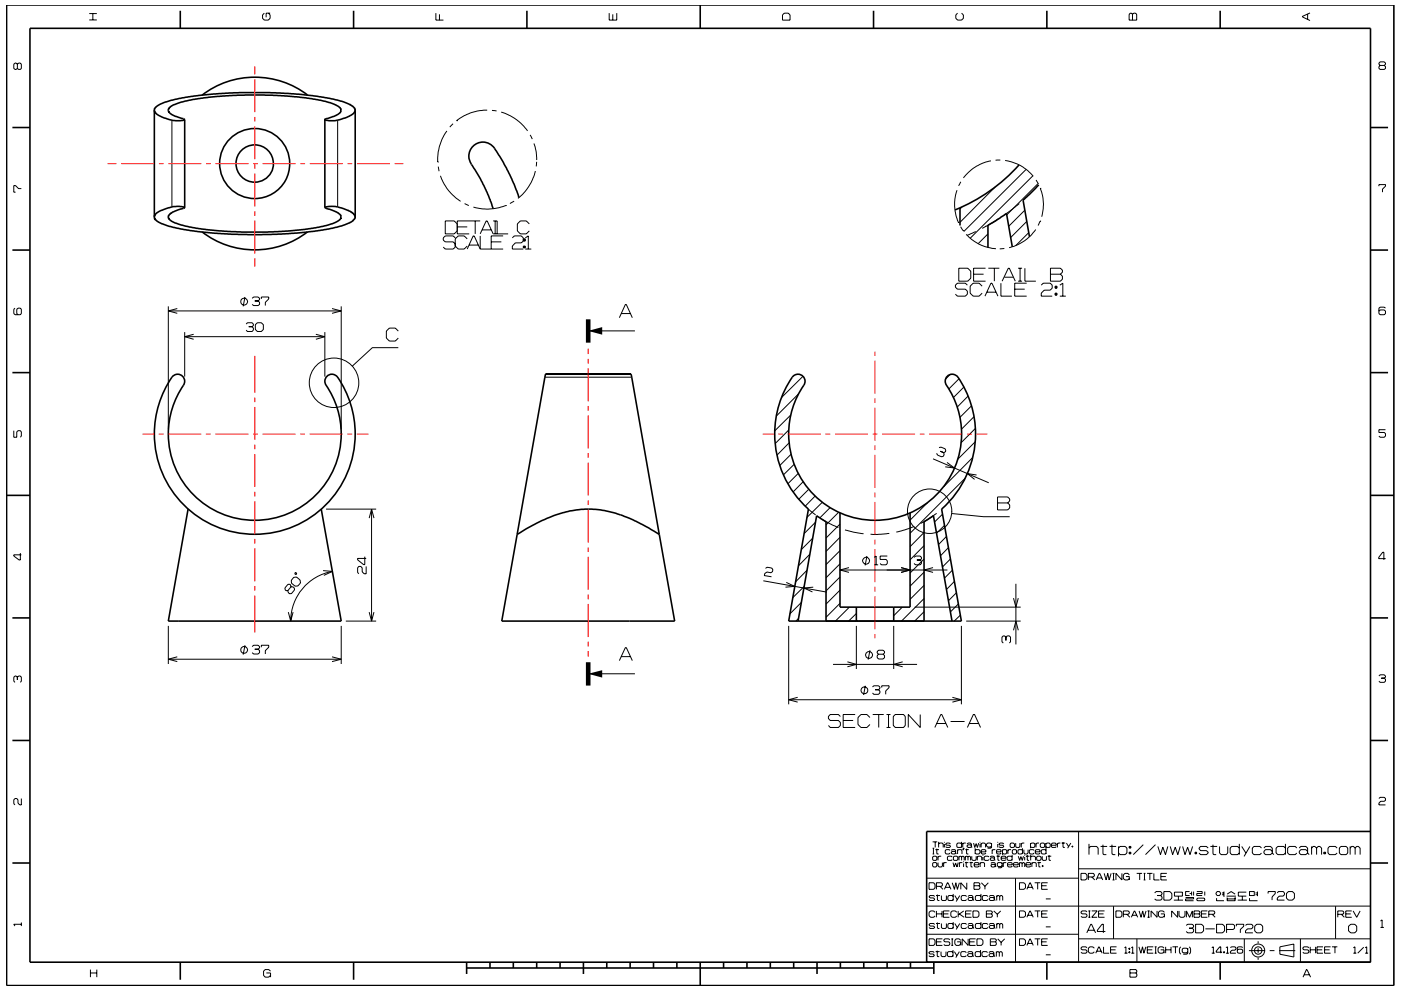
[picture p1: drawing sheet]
<svg xmlns="http://www.w3.org/2000/svg" width="297mm" height="210mm" viewBox="0 0 297 210" stroke-linecap="round" stroke-linejoin="round" font-family="sans-serif">
<g fill="none" stroke="#000" stroke-width=".21">
<path d="M3.7 13.6l-.3-.2h-.2l-.3 .2v.9l.3 .2 .5-.2M3.7 13.6l.2-.2h.4l.2 .2v.9l-.2 .2h-.4l-.2-.2M3.7 13.6v.9M18.9 4.2h1.6M18.9 2.9h1.6M19.7 2.9v1.3M56 2.8l-.3 .4v.7l.3 .4h.9l.4-.4v-.7l-.4-.4M57.3 2.8h-.9v.9M92.4 2.8v1.5h1.6M93.2 3v1.3M129.2 2.8v1.5h1.6v-1.5M129.9 3v1.3"/>
<path d="M166.3 2.8h.8l.4 .4v1.1h-1.6v-1.1zM203 2.8l-.4 .4v.7l.4 .4h.9l.4-.4v-.7l-.4-.4M239.6 2.8h.3l.2 .2 .3-.2h.3l.3 .2v1.3h-1.6v-1.3zM240.1 3v1.3M277.2 3v1.1M277.7 2.7l-1.6 .8v.1l1.6 .8M292.6 13.9l-.2-.3v-.2l.2-.3h.9l.2 .3v.2l-.2 .3M292.6 13.9l-.2 .2v.4l.2 .2h.9l.2-.2v-.4l-.2-.2M292.6 13.9h.9M36.4 25.5v18.4M71.6 25.5v18.4M92.8 34.4h.1"/>
<path d="M92.9 35.3l.2 1M93.4 37.3a10.5 10.5 0 0 0 4.2 5.4M94.7 27.8a11.6 11.6 0 0 0-1.8 4.3l-.1 2.3M96.1 26.2l-.7 .8M96.8 25.6h.1M103.3 23.4a11 11 0 0 0-4.8 1.1l-1.7 1.1M104.3 23.4l1 .1M106.3 23.8l.7 .2a10.4 10.4 0 0 1 3.9 2.6l.9 1.2M112.4 28.6l.5 .9M113.2 30.4l.5 1.9 .1 1.6M113.5 36.3a10.6 10.6 0 0 1-3.7 5.8M113.8 34.3l-.1 1"/>
<path d="M203.7 38.6l-.5 .8M204.3 37.7h.1M210.1 34.1a9.4 9.4 0 0 0-5.8 3.6M211 39.7l-7.5 7.5M212.1 33.9l-1 .1M213.1 34a9.4 9.4 0 0 1 6 3.4M217.5 35.9l-13.2 13.2M219 37.3l-13.3 13.2M219.7 38.2l.5 .8M220.1 38.9l-6.7 6.7M220.6 40h.1M220.6 40a9.2 9.2 0 0 1 .3 6"/>
<path d="M292.4 39.5v-.3h1.3v.3l-.6 .6v.7M4.5 40h-.6l-.6-.6h-.4v1.4h.4M96.5 50.5l-.4-.5h-1.7l-.4 .5v.4l.4 .4h1.7l.4 .5M96.5 52.2l.7 .6h1.2l.7-.6M96.9 47.5l-.6-.6h-1.9v2.7h1.9l.6-.6M96.9 48.1h2.2M98.5 43.2l.9 .4M99.1 50.7l-.7-.7h-1.2l-.7 .7v1.7l-.4 .4h-1.7l-.4-.4M99.1 52.8l1.2-2.8h.2l1.3 2.8M99.5 52h1.9M100.8 46.9v2.7M101.8 46.9h-4.9v2.7h2.6"/>
<path d="M101.8 49.6l1.3-2.7h.2l1.3 2.7h3.1M101.8 52.8h4.9M101.8 50v2.8M102.2 48.8h1.9M104.1 51.3h2.2M104.6 46.9h.8v2.7M105 46.9v2.7M106.7 50h-2.6v2.8M107.2 43.6h.1M107.2 43.6a11.3 11.3 0 0 1-4.9 .7l-1.9-.4M108.6 50.5l.4-.5h1.5l.5 .5v.6M109 42.7l-.9 .5"/>
<path d="M111 52.2h.4v.4h-.4zM111 50.7h.4v.4h-.4M111 51.1l-.5 .4h-1.2l-.7 .7v.6h2.4M111.2 50.7v.4M111.2 52.2v.4M111.4 52.8h1.2M111.4 50.5l.6-.5v2.8M112.2 47.5l-.6-.6h-1.3l-.6 .6v1.5l.6 .6h1.3l.6-.6M202.9 40.3l-.5 2v1.5l.3 2 .5 1.4M203.2 47.2h.1M203.3 56.9h1.9l.6 .6v1.5l-.6 .6h-1.9zM203.7 48.1l.5 .8"/>
<path d="M204 43.9l-.5 .4M204.2 48.9h.1M204.9 49.7l1.2 1.2 1.3 .8M206.4 58.2h2.1M206.9 49.1l-1.8 .8M207.4 51.7l1.6 .7 1.9 .3M209 56.9h-2.6v2.7h2.6M209.3 47.9l-1.1 .5M209.5 49.6l-2.1 2.1M209.5 47.8l-.2 .1M209.5 52.4h-.1M209.5 56.9h2.4"/>
<path d="M210.8 56.9v2.7M210.9 52.7h.1M211.7 46.4l-2.4 1.5M212.5 59.6l1.3-2.7h.2l1.3 2.7M212.9 58.8h1.9M212.9 52.7l-.9 .1M215.9 56.9h.8M215.9 59.6h.8M216.1 43.2l-3.2 2.4M216.3 56.9v2.7M216.9 42.5h.1M217.3 44.6l-3.4 3.4"/>
<path d="M217.3 56.9v2.7h2.3M217.7 46.9l-3.4 3.5M218.1 49.3l-2.7 2.8M219.6 48.7a9.2 9.2 0 0 1-5.6 3.8M220.5 46.9h.1M220.5 46.9l-.4 .9M222.7 56.9h2.1l.5 .4v.4l-.5 .5 .5 .4v.6l-.5 .4h-2.1zM222.7 58.2h2.1M3.2 65.4l-.3 .2v.9l.3 .3h1.1l.2-.3v-.9l-.2-.2h-.5l-.2 .2v.9l.2 .3M35.7 65v26.1M35.7 65.9h36.6M37.6 65.4l-1.9 .5 1.9 .6"/>
<path d="M39.2 70.4v9.5M39.2 71.4h29.7M41.1 70.9l-1.9 .5 1.9 .6M51.4 63.4l-.3 .4v.4l.3 .4M51.4 64.6h.1M51.4 63.3a.73 .73 0 0 1 1.1 .7 .73 .73 0 0 1-1.1 .6M51.4 63.3v.1M51.9 63l-.3 2M52.2 68.7l.2-.2h1.1l.2 .2v.3l-.2 .3M52.7 69.3h.8M53.5 63.3l.3-.3h.9l.3 .3v.2l-.3 .3M53.5 69.3l.2 .3v.4l-.2 .3h-1.1l-.2-.3"/>
<path d="M54 63.8h.7M54.1 68.9l.5-.4h.8l.4 .4v1l-.4 .4h-.8l-.5-.4zM54.7 63.8l.3 .3v.5l-.3 .2h-.9l-.3-.2M55.4 63.4v-.4h1.6v.4l-.7 .7v.7M67 70.9l1.9 .5-1.9 .6M68.9 70.4v9.5M70.4 65.4l1.9 .6-1.9 .5M72.3 65v26.1M84.4 73.7h-5.5l-4.2 4M84.5 70.2l-.7-.6h-1.3l-.6 .6v1.5l.6 .6h1.3l.7-.6M124.7 70.2h9.9M131.3 67.4l1.3-2.8h.2l1.3 2.8"/>
<path d="M131.7 66.5h1.9M170.2 79.8l-4.6 4.6M201.4 79.5l-1 .9M205.1 60.5l-.4-.4h-1.7l-.4 .4v.4l.4 .4h1.7l.4 .5v.6l-.4 .4h-1.7l-.4-.4M208.2 60.7l-.6-.6h-1.3l-.6 .6v1.5l.6 .6h1.3l.6-.6M208.8 62.8l1.3-2.7h.2l1.3 2.7M209.3 62h1.9M212.2 60.1v2.7h2.3M215.1 61.3h2.2M217.7 60.1h-2.6v2.7h2.6M220.8 60.5l.4-.4h1.5l.4 .4v.6l-.4 .4h-1.3l-.6 .7v.6h2.3M223.7 62.2h.4v.4h-.4z"/>
<path d="M223.7 60.7h.4v.4h-.4zM223.9 60.7v.4M223.9 62.2v.4M224.7 62.8h1.3M224.7 60.5l.6-.4v2.7M293.7 65.4l-.2-.3h-.9l-.2 .3v1.1l.2 .3h.9l.2-.3v-.5l-.2-.3h-.9l-.2 .3M2.9 91.3v1.4h.7v-1.1l.2-.3h.5l.2 .3v.9l-.2 .2M115.5 80h18.4M167.2 91.2l-2.9 2.9M167.3 93.9l-2.6 2.7M167.7 88l-3.4 3.4M167.7 96.3l-2.4 2.5"/>
<path d="M168.4 98.5l-2.3 2.2M169.3 83.6l-4.7 4.7M197.8 97.3l11.8 5.1M199.1 95l.4-.2 .9 .4v.6l-.3 .2M199.4 95.7l.7 .3M200.1 96l.1 .4-.2 .4-.4 .1-.8-.4-.2-.4M200.8 98.1l1.5 1.2-1.9-.3M203.3 80.3l-2.1 2.2M204.3 82.1l-2.2 2.2M205.2 84l-2.3 2.4M206 86.1l-2.5 2.5M206.2 97.1l-6.1 6.1"/>
<path d="M206.5 88.4l-2.7 2.7M206.7 93.7l-3.7 3.7M206.8 90.9l-3.1 3M293.7 91.1h-1.3v.6h1.1l.2 .3v.5l-.2 .2h-.9l-.2-.2M4.3 117.3v1.5h-.2l-1.2-.9v-.2h1.6M69.1 108h10.7M77.3 118.1v1.7h-.2l-1.3-1.1v-.3h1.8M78.3 109.9l.5-1.9 .5 1.9M78.8 108v23.7M169.2 100.4l-2.2 2.2M170.3 102.2l-2.2 2.1M171.4 108l1.5 1.2"/>
<path d="M171.4 103.8l-2.1 2.1M171.7 117.6l-2.4 2.4M172.3 114.1l-2.4 2.5M172.8 105.2l-2.1 2.2M172.9 110.7l-2.4 2.5M174.2 110.1l1.1 .6M174.3 106.6l-3.2 3.2M175.1 110.7h.1M175.3 110.7l2.5 1.2M175.3 110.7l.1 .1M176 107.7l-2.2 2.2M177.8 108.7l-2.7 2.6"/>
<path d="M178.1 119.6l-3 3M178.1 116.8l-3 3M178.1 114l-3 3M178.1 111.2l-3 2.9M179.2 112.4l1.6 .5 2.3 .3M183.8 117.9l-.4 2M185.3 119.8h.9M185.3 118.2l.5-.3v1.9M188.1 117.9h-1.5v.8h1.3l.2 .3v.5l-.2 .3h-1l-.3-.3M188.5 113.1l-3.9 .2M193.8 118.2l.3-.3h1l.3 .3v.3l-.3 .3M193.8 111.7l-3.8 1.2"/>
<path d="M194.4 118.8h.7M195.1 118.8l.3 .3v.4l-.3 .3h-1l-.3-.3M195.6 110.8l-.4 .2M195.7 110.7v.1M195.9 110.7l-.3 .1M195.9 110.7h-.1M195.9 118.6l-2.9 2.9M195.9 115.7l-2.9 3M195.9 112.9l-2.9 3M196.7 106.6l-3.7 3.7M198.6 108.9l-2.7 1.8M199.6 108h.1"/>
<path d="M199.9 109l-1.8 1.7M200.3 111.4l-1.8 1.7M200.7 113.8l-1.7 1.7M201.1 116.2l-1.7 1.7M201.5 118.6l-1.7 1.7M201.8 108.9l6.7 .7h5.6M204.6 101.4l-11.6 11.7M207.1 100.7l-2-.2 1.5 1.2M211.5 105.4h2.2l.4 .4v.4l-.4 .5 .4 .4v.6l-.4 .5h-2.2zM211.5 106.7h2.2M293.8 118.5h-1.5v-.3l.9-1.1h.2v1.6M35.7 132.8v8"/>
<path d="M35.7 139.8h36.6M37.6 139.3l-1.9 .5 1.9 .5M51.9 136.9l-.3 1.9M53.5 137.2l.3-.3h.9l.3 .3v.2l-.3 .3M54 137.7h.7M54.7 137.7l.3 .3v.4l-.3 .3h-.9l-.3-.3M55.4 137.3v-.4h1.6v.4l-.7 .7v.7M61.1 129.8l.5 1.9 .5-1.9M61.7 124.5l-.1-.4-.2-.2h-.4l-.6 .8v.4l.3 .2h.3M61.7 124.5l-.7 .8M61.7 124.5h.4l.3 .2v.4l-.6 .8h-.4l-.3-.3-.1-.3M62.3 122.5l.6-.1 .7 .6 .1 .7-.5 .6h-.6l-.8-.6v-.6z"/>
<path d="M62.6 121.5h.3l-.1 .3-.3-.1zM68.5 121l2 .2-1.8 .8M70.4 139.3l1.9 .5-1.9 .5M70.5 121.2a10.7 10.7 0 0 0-8.9 10.5M72.3 132.8v8M73.3 131.7h6.4M77.6 120.1v1.6h-.4l-.4-.4v-.9l-.3-.3h-.4l-.3 .3v1l.3 .3M78.3 129.8l.5 1.9 .5-1.9M131.7 139.3h1.9M161.8 123.2l13.5 2.4M162.3 120.6l.3-.3 1 .2 .3 .3-.1 .4-.4 .3-.8-.2-.5 .4v.4l1.5 .2M166.7 123.5l1.8 .9-2 .1"/>
<path d="M167.2 132.8v16.6M169.3 131.1l-.6 .6M169.9 127.8l-2.4 2.4M170.5 124.4l-2.4 2.4M171.1 120.9l-2.4 2.5M172.4 124.5l-2 .2 1.9 .9M178.1 120.9h22.8M178.1 128l-3 2.9M178.1 125.2l-3 2.9M178.1 122.4l-3 2.9M180 120.4l-1.9 .5 1.9 .5M180.1 128.8l-3 2.9"/>
<path d="M181.6 132.8v9.1M181.6 130.1l-1.7 1.6M183.6 139.2v.1M184.4 137.9l-.3 2M186.3 138.8l-.3-.3v-.3l.3-.3h.9l.3 .3v.3l-.3 .3M186.3 138.8l-.3 .3v.4l.3 .3h.9l.3-.3v-.4l-.3-.3M186.3 138.8h.9M189.5 132.8v9.1M191 120.4l2 .5-2 .5M191.3 128.8l-1.8 1.8M193.9 128.8h22.5M195.9 127l-4.8 4.7"/>
<path d="M195.9 124.2l-2.9 2.9M195.9 129.7l-2 2M195.9 121.4l-2.9 2.9M197.8 120.4l-1.9 .5 1.9 .5M201.9 120.9l-1.7 1.7M202.4 123.3l-1.7 1.7M202.8 125.7l-1.7 1.7M203.2 128.1l-1.7 1.7M203.6 130.5l-1.3 1.2M203.8 132.8v16.6M204.8 131.7h11.6M213.3 135.1v.7"/>
<path d="M213.3 135.1l-.3-.2h-.3l-.3 .2v1l.3 .3M213.3 135.1l.3-.2h.4l.2 .2v1l-.2 .3M214.9 126.9l.5 1.9 .5-1.9M214.9 133.7l.5-2 .5 2M215.4 123.8v12.9M3.7 143.6l-.3-.2h-.2l-.3 .2v.9l.3 .2M3.7 143.6l.2-.2h.4l.2 .2v.9l-.2 .2M3.7 143.6v.6M124.7 142.9h9.9M131.3 140.1l1.3-2.7h.2l1.3 2.7M167.2 148.4h36.6M169.1 147.9l-1.9 .5 1.9 .5"/>
<path d="M176.6 140.9h17.8M178.2 152l-.4-.5h-1.8l-.4 .5v.4l.4 .4h1.8l.4 .4v.7l-.4 .4h-1.8l-.4-.4M178.8 152.8h2.1M179.7 140.4l1.9 .5-1.9 .5M181.3 151.5h-2.5v2.8h2.5M183.5 145.5l-.4 1.9M184.4 152.2l-.6-.7h-1.3l-.6 .7v1.5l.6 .6h1.3l.6-.6M185 145.7l.2-.2h1.1l.3 .2v.3l-.3 .3M185 151.5h2.4M185.5 146.3h.8M186.3 146.3l.3 .3v.4l-.3 .3h-1.1l-.2-.3M186.3 151.5v2.8"/>
<path d="M186.9 145.8v-.3h1.6v.3l-.7 .8v.7M188 151.5h.8M188 154.3h.8M188.4 151.5v2.8M189.4 152l.4-.5h1.8l.3 .5v1.9l-.3 .4h-1.8l-.4-.4zM191.4 140.4l-1.9 .5 1.9 .5M195.1 151.5v2.8l-2.5-2.8v2.8M198.2 154.3l1.3-2.8h.2l1.3 2.8M198.6 153.5h1.9M201.5 153h3M201.9 147.9l1.9 .5-1.9 .5M205.1 154.3l1.3-2.8h.2l1.3 2.8"/>
<path d="M205.5 153.5h2M292.4 143.4l.2-.3h.9l.2 .3v.2l-.2 .2M292.9 143.8h.6M293.5 143.8l.2 .3v.4l-.2 .2h-.9l-.2-.2M4.5 169.4v1.3h-.3l-.4-.4v-.7l-.2-.2h-.4l-.3 .2v.9l.3 .2M197.7 178.6h1M197.7 179.9h.4M197.9 179.9v1.2M198.3 178.6v1.1M198.6 180v1.1h.4M199 179l.2-.2h.6l.2 .2v.7M199 178.6v1.1"/>
<path d="M200.2 178.6v.1M200.2 179v.7M201.5 179l-.2-.2h-.6l-.2 .3 .2 .2h.6l.2 .3-.2 .1h-.6l-.2-.1M203.9 178.6v1.1M203.9 179l-.2-.2h-.7l-.1 .2v.6l.1 .1h.7l.2-.1M204.1 178.8v.9M204.2 179.9h.2l-.2 .4zM204.3 179.9l-.1 .4M204.8 178.8h-.5l-.2 .2M204.9 180v1.1h.4M205 179l.2-.2h.6l.2 .2v.6M206 179.4l-.2-.2h-.6l-.2 .2 .2 .3h.6l.2-.1"/>
<path d="M206 179.6l.1 .1M206.4 178.8l.3 .9 .3-.8 .2 .8 .3-.9M206.8 179.9v1.2M207.8 178.6v.1M207.8 179v.7M208 179l.2-.2h.5l.3 .2v.7M208 178.8v.9M210.2 179l-.2-.2h-.6l-.2 .2v.4l.2 .3h.6l.2-.3M210.2 178.8v.9l-.2 .2h-.6M211.5 178.6v.1M211.5 179v.7M212.8 179l-.2-.2h-.6l-.2 .3 .2 .2h.6l.2 .3-.2 .1h-.6l-.2-.1"/>
<path d="M214.3 178.8h.6l.2 .2v.6l-.2 .1h-.6l-.1-.1v-.6zM215.3 178.8v.8l.2 .1h.6l.1-.1v-.8M216.5 178.8v.9M216.8 179.9v1.2M217.2 178.8h-.5l-.2 .2M218.5 179l.2-.2h.5l.2 .2v.6l-.2 .1h-.5l-.2-.1M218.5 178.8v1.1M219.7 178.8v.9M220.3 178.8h-.5l-.1 .2M220.6 179l.2-.2h.5l.2 .2v.6l-.2 .1h-.5l-.2-.1zM221.7 179l.3-.2h.5l.2 .2v.6l-.2 .1h-.5l-.3-.1M221.7 178.8v1.1"/>
<path d="M221.8 179.9v1.2M222.9 179.3h1l-.1-.5h-.7l-.2 .2v.6l.2 .1h.7l.1-.1M224.2 178.8v.9M224.8 178.8h-.4l-.2 .2M225.1 178.8h.7M225.4 178.6v1.1h.4M226.1 178.8l.5 .8M227 178.8l-.6 1.1M227.3 179.4h.2v.3h-.2zM227.4 179.4v.3M228.7 176.4v27.7M230.9 179.9l.3-.4h1.3l.3 .4v1.4"/>
<path d="M230.9 179v2.3M233.3 179.5h1.4M233.8 179.2v1.9l.2 .2h.6M235.2 179.5h1.4M235.8 179.2v1.9l.2 .2h.5M237.1 179.9l.4-.4h1l.4 .4v1l-.4 .4h-1l-.4-.4M237.1 179.5v2.1M239.4 179.5h.4v.4h-.4zM239.6 179.5v.4M242.4 179.2l-2.1 2.1M245 179.2l-2.1 2.1M245.5 179.5l.5 1.8 .5-1.6 .6 1.6 .5-1.8"/>
<path d="M248.1 179.5l.5 1.8 .6-1.6 .5 1.6 .5-1.8M250.7 179.5l.5 1.8 .6-1.6 .5 1.6 .6-1.8M256.2 179.9l-.4-.4h-1.2l-.4 .4 .4 .5h1.2l.4 .5-.4 .4h-1.2l-.4-.4M256.6 179.5h1.5M257.2 179.2v1.9l.1 .2h.6M258.6 179.5v1.4l.3 .4h1.1l.3-.4v-1.4M262.8 179.9l-.4-.4h-1.2l-.4 .4v1l.4 .4h1.2l.4-.4M262.8 179v2.3M263.3 179.5l.9 1.4M265 179.5l-1.2 2.1M267.5 179.9l-.4-.4h-1.2l-.4 .4v1l.4 .4h1.2l.4-.4M268 179.9l.3-.4h1.1l.3 .4v1"/>
<path d="M272.5 179.9l-.3-.4h-1.3l-.3 .4v1l.3 .4h1.3l.3-.4M272.5 179v2.3M274.9 179.9l-.3-.4h-1.2l-.4 .4v1l.4 .4h1.2l.3-.4M275.5 179.9l.3-.4h1.1l.3 .4v1M278.1 179.9l.3-.4h.4l.3 .4M278.1 179.5v1.8M279.1 179.9l.4-.4h.3l.4 .4v1.4M279.1 179.9v1.4M283.5 179.9l-.4-.4h-1.2l-.3 .4v1l.3 .4h1.2l.4-.4M284.3 179.5h1.1l.3 .4v1l-.3 .4h-1.1l-.3-.4v-1zM286.3 179.9l.3-.4h.3l.4 .4M286.3 179.5v1.8"/>
<path d="M287.3 179.9l.4-.4h.3l.4 .4v1.4M287.3 179.9v1.4M292.4 169.4l.2-.3h.9l.2 .3v.3l-.2 .3h-.8l-.3 .3v.4h1.3M4.5 195.7v.7M4.5 196h-1.6l.3 .4M196.5 198.2h32.2M196.5 192.2h94.1M196.6 186.3h32.1M197 199.1h.9l.3 .4v.7l-.3 .3h-.9zM197 187.2h.9l.3 .4v.7l-.3 .3h-.9zM197.7 181.1h.4M197.7 181.8l.2-.2h.6l.1 .2v.5l-.1 .2h-.6l-.2-.2z"/>
<path d="M197.7 183.1l.2-.1h.6l.1 .1v.6l-.1 .2h-.6l-.2-.2zM198.2 190.2l-.2-.3h-.8l-.2 .3 .2 .3h.8l.2 .3-.2 .2h-.8l-.2-.2M198.2 196.1l-.2-.2h-.8l-.2 .2 .2 .3h.8l.2 .2-.2 .3h-.8l-.2-.2M198.2 193.5l-.2-.3h-.7l-.3 .3v.8l.3 .3h.7l.2-.3M198.3 180.2h.8M198.5 189.9h.8M198.5 195.9h.8M198.5 188h1.1l.2-.2v-.4l-.2-.2h-1.1v1.4M198.5 199.8h1.1M198.5 193.2v1.4M198.5 193.8h1.2M198.7 189.7v1.2l.5 .1"/>
<path d="M198.7 195.7v1.1l.5 .1M198.9 183v.7l.2 .2h.5l.2-.2v-.7M198.9 181.6v.9M199.3 188l.6 .6M199.6 181.6h-.5l-.2 .2M199.6 189.9v.9l.2 .2h.6l.3-.2v-.9M199.6 195.9v.8l.2 .2h.6l.3-.2v-.8M199.7 193.2v1.4M199.8 199.1h-1.3v1.4h1.3M200 193.8h1.1M200.1 183v.9M200.2 188.6l.7-1.4h.1l.6 1.4"/>
<path d="M200.4 188.2h1M200.7 183h-.5l-.1 .1M201.3 193.2h-1.3v1.4h1.3M201.4 199.3l-.2-.2h-.9l-.2 .5 .2 .2h.9l.2 .2v.3l-.2 .2h-.9l-.2-.2M201.4 180.4l-.1-.2h-.7l-.2 .2v.5l.2 .2h.7l.1-.2M201.7 180.4l.2-.2h.5l.2 .2v.5M201.7 199.1h.4M201.9 199.1v1.4M201.9 187.2l.5 1.4 .2-1.4 .4 1.4 .4-1.4M201.9 181.8l-.2-.2h-.7l-.1 .2v.5l.1 .2h.7l.2-.2M202.1 183l.2 .9 .3-.9 .3 .9 .3-.9M202.1 190.2l-.2-.3h-.7l-.2 .3v.6l.2 .2h.7l.2-.2"/>
<path d="M202.1 196.1l-.2-.2h-.7l-.2 .2v.6l.2 .2h.7l.2-.2M202.1 189.6v1.4M202.1 195.6v1.3M202.1 181.8l.2-.2h.6l.2 .2v.5l-.2 .2h-.6l-.2-.2zM202.4 189.9l.5 .9M202.4 195.9l.5 .8M202.6 180.8l-.2-.2h-.5l-.2 .2 .2 .3h.5l.2-.2M202.6 180.9l.2 .2M202.9 193.5l-.3-.3h-.7l-.3 .3v.8l.3 .3h.7l.3-.3M202.9 199.8h.8v.7M203 180.4l.2-.2h.6l.2 .2v.7M203 180.2v.9"/>
<path d="M203.2 193.2v1.4M203.3 181.8l.2-.2 .4 .2M203.3 181.6v.9M203.4 193.8l1 .8M203.4 183v.9M203.5 189.9l-.8 1.3M203.5 195.9l-.8 1.2M203.7 199.5l-.3-.4h-.7l-.3 .4v.7l.3 .3h.7l.3-.3M203.9 181.8v.7M203.9 181.8l.1-.2 .4 .2v.7M204 183h-.4l-.2 .1M204.3 182.7v.2"/>
<path d="M204.3 183.1v.8M204.3 193.2l-1.1 .8M204.6 183h.7M204.7 180.2h.7M204.7 181.6v.9M204.7 181.8l.1-.2 .4 .2M204.7 193.8h1.1M204.8 182.8v1l.4 .1M204.9 190.2l-.2-.3h-.7l-.2 .3v.6l.2 .2h.7l.2-.2M204.9 196.1l-.2-.2h-.7l-.2 .2v.6l.2 .2h.7l.2-.2M205 187.2v1.4l-1.3-1.4v1.4M205.2 190.2l.2-.3h.7l.2 .3v.6"/>
<path d="M205.2 196.1l.2-.2h.7l.2 .2v.6M205.2 181.8v.7M205.2 181.8l.2-.2 .4 .2v.7M205.3 199.1v1.4l-1.3-1.4v1.4M205.6 183h.7M205.6 199.8h1M205.9 182.8v1l.3 .1M206 193.2h-1.3v1.4h1.3M206 181.6v.7l.2 .2h.6l.2-.2v-.7M206.3 193.2h1l.3 .3v.8l-.3 .3h-1zM206.3 190.6l-.2-.2h-.7l-.2 .2 .2 .4h.7l.2-.2M206.3 196.5l-.2-.2h-.7l-.2 .2 .2 .4h.7l.2-.2"/>
<path d="M206.3 190.8l.2 .2M206.3 196.7l.2 .2M206.5 187.2h1.1l.2 .2-.2 .5 .2 .2v.3l-.2 .2h-1.1zM206.5 187.9h1.1M206.5 183.4h1.1l-.2-.4h-.7l-.2 .1v.6l.2 .2h.7l.2-.2M206.8 180.4l.1-.2h.7l.2 .2v.5l-.2 .2h-.7l-.1-.2M206.8 199.1h-1.2v1.4h1.2M207.1 199.1h1l.3 .4v.7l-.3 .3h-1zM207.2 181.8l.2-.2h.5l.2 .2v.7M207.2 181.6v.9M207.8 183.1l.2-.1h.6l.1 .1v.8M207.8 183v.9"/>
<path d="M208 190.2l-.2-.3h-.8l-.2 .3v.6l.2 .2h.8l.2-.2M208 196.1l-.2-.2h-.8l-.2 .2v.6l.2 .2h.8l.2-.2M208 189.6v1.4M208 195.6v1.3M208 180.7h1v-.3l-.2-.2h-.6l-.2 .2v.5l.2 .2h.6l.2-.2M208.1 187.2l.7 .8M208.4 181.3v.2M208.4 181.8v.7M208.8 188v.6M209.1 193.2h1.1l.2 .2-.2 .4 .2 .2v.3l-.2 .3h-1.1zM209.1 193.8h1.1M209.5 190.2l-.3-.3h-.7l-.2 .3v.6l.2 .2h.7l.3-.2"/>
<path d="M209.5 196.1l-.3-.2h-.7l-.2 .2v.6l.2 .2h.7l.3-.2M209.5 187.2l-.7 .8M209.7 181.8l-.2-.2h-.7l-.1 .2v.5l.1 .2h.7l.2-.2M209.7 190.2l.3-.3h.6l.2 .3v.6M209.7 196.1l.3-.2h.6l.2 .2v.6M209.9 181.8l.2-.2h.5l.3 .2v.5M210 199.1h1l.2 .2-.2 .5 .2 .2v.3l-.2 .2h-1zM210 199.8h1M210.1 183.1l.2-.1h.5l.2 .1v.6M210.4 180.2v.9M210.7 193.2l.8 .7M210.8 190.6l-.2-.2h-.6l-.3 .2v.2l.3 .2h.6l.2-.2"/>
<path d="M210.8 196.5l-.2-.2h-.6l-.3 .2v.2l.3 .2h.6l.2-.2M210.8 190.8l.2 .2M210.8 196.7l.2 .2M210.9 182.2l-.3-.3h-.5l-.2 .3 .2 .3h.5l.3-.2M210.9 182.3l.1 .2M211 183.5l-.2-.2h-.5l-.2 .2 .2 .4h.5l.2-.2M211 183.7l.2 .2M211 180.2h-.4l-.2 .2M211.3 181.6h.7M211.3 180.7h1l-.2-.5h-.6l-.2 .2v.5l.2 .2h.6l.2-.2M211.3 190.2l.2-.3 .5 .3M211.3 189.9v1.1"/>
<path d="M211.3 195.9v1M211.3 196.1l.2-.2 .5 .2M211.5 193.9v.7M211.5 199.1l.8 .8M211.6 181.4v1l.3 .1M212 190.2l.2-.3 .4 .3v.8M212 190.2v.8M212 196.1v.8M212 196.1l.2-.2 .4 .2v.8M212.2 193.2l-.7 .7M212.3 182h1v-.2l-.2-.2h-.6l-.2 .2v.5l.2 .2h.6l.2-.2M212.3 199.9v.6"/>
<path d="M212.5 183.1l-.2-.1h-.7l-.2 .1v.5l.2 .2h.7l.2-.2M212.5 183v.9l-.2 .2h-.7M212.6 180.4l.1-.2h.6l.1 .2v.5l-.1 .2h-.6l-.1-.2M212.6 180.2v1.1M212.7 183v.9M213 199.1l-.7 .8M213.4 183h-.5l-.2 .1M213.6 183.4h1l-.1-.4h-.7l-.2 .1v.6l.2 .2h.7l.1-.2M213.7 180.2v.9M214.4 180.2h-.5l-.2 .2M214.6 181.8l-.2-.2h-.7l-.2 .2v.5l.2 .2h.7l.2-.2M214.6 181.3v1.2"/>
<path d="M214.6 180.4l.2-.2h.5l.2 .2v.5l-.2 .2h-.5l-.2-.2zM214.9 183.4h1l-.2-.4h-.6l-.2 .1v.6l.2 .2h.6l.2-.2M215.3 186.3v17.8M215.9 181.6l.3 .9 .2-.8 .3 .8 .3-.9M216.2 183v.9M216.2 183.1l.2-.1 .3 .1M216.2 199.1h.9l.3 .4v.7l-.3 .3h-.9zM216.2 187.2h.9l.3 .4v.7l-.3 .3h-.9zM216.2 193.2h.9l.3 .3v.8l-.3 .3h-.9zM216.7 183.1l.2-.1 .4 .1v.8M216.7 183.1v.8M216.8 180.4l-.2-.2h-.6l-.2 .2v.5l.2 .2h.6l.2-.2"/>
<path d="M217.1 180.2v.7l.2 .2h.5l.2-.2v-.7M217.3 181.3v.2M217.3 181.8v.7M217.5 183.4h1l-.1-.4h-.7l-.2 .1v.6l.2 .2h.7l.1-.2M217.5 181.6h.8M217.7 194.6l.7-1.4 .7 1.4M217.7 188.6l.7-1.4 .7 1.4M217.8 181.4v1l.4 .1M217.9 194.1h1M217.9 188.2h1M218.5 181.8l.2-.2h.6l.2 .2v.7M218.5 181.3v1.2"/>
<path d="M218.8 183.1l.2-.1h.5l.2 .1v.8M218.8 183v.9M219.2 180.4l-.1-.2h-.7l-.2 .2v.5l.2 .2h.7l.1-.2M219.4 199.1h1.2M219.4 193.2h1.2M219.4 187.2h1.2M219.5 180.7h1l-.2-.5h-.6l-.2 .2v.5l.2 .2h.6l.2-.2M219.8 181.8l.2-.2h.5l.2 .2v.5l-.2 .2h-.5l-.2-.2zM220 183h.7M220 187.2v1.4M220 193.2v1.4M220 199.1v1.4"/>
<path d="M220.3 182.8v1l.3 .1M220.8 199.8h1.1M220.8 193.8h1.1M220.8 187.9h1.1M221 183.6h.1v.2h-.1zM221 181.6v.7l.1 .2h.6l.2-.2v-.7M221.1 183.6v.2M221.7 196.6h1.1M221.7 190.7h1.1M221.8 180.4l-.2-.2h-.6l-.2 .2v.5l.2 .2h.6l.2-.2M222.1 199.1h-1.3v1.4h1.3M222.1 187.2h-1.3v1.4h1.3"/>
<path d="M222.1 193.2h-1.3v1.4h1.3M222.1 181.6h.8M222.4 181.4v1l.4 .1M228.7 199.1h61.9M228.7 184.3h61.9M229.2 185.2h.9l.4 .4v.7l-.4 .3h-.9zM230.4 197.9l.9-1.9h.1l.9 1.9M230.5 193.4l-.2-.2h-.9l-.2 .2 .2 .4h.9l.2 .2v.3l-.2 .3h-.9l-.2-.3M230.7 197.3h1.3M230.8 186h1l.2-.2v-.3l-.2-.3h-1v1.4M230.8 193.2h.4M230.8 194.6h.4"/>
<path d="M231 193.2v1.4M231.5 186l.6 .6M231.5 193.2h1.1l-1.1 1.4h1.1M232.4 186.6l.6-1.4h.2l.6 1.4M232.6 186.2h1M232.9 193.8h1.1M234.1 185.2l.4 1.4 .4-1.4 .3 1.4 .4-1.4M234.2 193.2h-1.3v1.4h1.3M234.4 197.6h-1.7v-.3l.9-1.3h.3v1.9M235.9 185.2h.4M235.9 186.6h.4M236.1 185.2v1.4"/>
<path d="M236.1 192.2v6.9M236.6 193.2h1l.3 .3v.8l-.3 .3h-1zM237.9 185.2v1.4l-1.3-1.4v1.4M238.2 193.9h1l.2-.2v-.3l-.2-.2h-1v1.4M238.7 185.9h.7v.7M238.9 193.9l.7 .7M239.4 180.8h.4v.3h-.4zM239.4 185.6l-.3-.4h-.6l-.3 .4v.7l.3 .3h.6l.3-.3M239.6 180.8v.3M239.9 194.6l.6-1.4 .7 1.4M240.1 194.1h.9M241 185.2h1.1"/>
<path d="M241 199.1v5M241.5 193.2l.4 1.4 .4-1.4 .3 1.4 .4-1.4M241.6 185.2v1.4M242.5 185.2h.4M242.5 186.6h.4M242.7 185.2v1.4M243.2 185.2h1.1M243.3 193.2h.5M243.3 194.6h.5M243.5 193.2v1.4M243.8 185.2v1.4M244.6 185.2v1.4h1.2"/>
<path d="M244.8 189.4l.3-.3h1l.3 .3v.2l-.3 .3M245.3 193.2v1.4l-1.2-1.4v1.4M245.4 189.9h.7M246.1 189.9l.3 .3v.5l-.3 .2h-1l-.3-.2M246.1 193.8h.8v.8M246.1 185.9h1.1M246.8 189.1h1.2l.5 .4v1l-.5 .4h-1.2zM246.9 193.5l-.4-.3h-.6l-.3 .3v.8l.3 .3h.6l.4-.3M247.4 185.2h-1.3v1.4h1.3M248.9 190.9h1.9M249 189.2h1.7v.9h-1.7zM249.7 193.2v1.4l-1.3-1.4v1.4"/>
<path d="M249.8 190.1v.8M250 193.2v1.1l.3 .3h.6l.3-.3v-1.1M251.4 190.4h1.7v.3h-1.7v.3h1.7M251.5 196.3l.3-.3h1l.3 .3v.3l-.3 .3M251.5 194.6v-1.4l.7 1.4 .6-1.4v1.4M252.1 196.9h.7M252.2 189.1h-.8v.8h.8M252.2 189.5h.4M252.6 189.1v.8M252.8 196.9l.3 .2v.5l-.3 .3h-1l-.3-.3M253.1 189.1v.8M253.1 193.2h1.1l.2 .2-.2 .4 .2 .3v.2l-.2 .3h-1.1z"/>
<path d="M253.1 193.8h1.1M253.4 180.8h.3v.3h-.3zM253.5 196h1.3l.4 .5v.9l-.4 .5h-1.3zM253.5 180.8v.3M253.7 189.1h1.2v.4h-1.2v.4h1.2M253.7 190.7l.2-.2h1.4l.1 .4-.1 .1h-1.4zM254.7 193.8h1.1M255.4 189.1v.8M255.6 197h2M256 193.2h-1.3v1.4h1.3M256.3 193.9h1l.3-.2v-.3l-.3-.2h-1v1.4M257 193.9l.6 .7"/>
<path d="M257.9 196h1.3l.4 .5v.9l-.4 .5h-1.3zM257.9 190.5v.5h1.6M258.1 189.1h.4l.3 .3v.2l-.3 .3h-.4l-.3-.3zM259.1 189.4h.4M259.1 189.8h.4M259.5 189.1v1.1M260.1 197.1h1.4l.2-.2v-.6l-.2-.3h-1.4v1.9M260.1 190.1h1.9M260.2 190.7h1.7M260.2 190.4v.6h1.7v-.6M260.2 189.6l.8-.5 .9 .5M262.1 196.5v-.5h1.6v.5l-.7 .6v.8"/>
<path d="M262.4 190.9h2M263.4 190.1v.8M263.8 199.1v5M264.1 196.3l.3-.3h.9l.3 .3v.4l-.3 .3h-.8l-.4 .4v.5h1.5M264.2 189.2h-1.6v.9h1.6M264.9 189.1h1v.8h-1zM264.9 190.5v.5h1.7M266 196.5l.4-.5h.9l.4 .5v.9l-.4 .5h-.9l-.4-.5zM266.2 189.4h.4M266.2 189.8h.4M266.6 189.1v1M266.7 199.6v.5"/>
<path d="M268.9 189.5v-.4h1.5v.4l-.7 .7v.7M269.7 180.6l-.3-.4h-1.1l-.3 .4v.3l.3 .4h1.1l.3-.4M269.7 180.9l.4 .4M270.8 189.4l.3-.3h1l.2 .3v.4l-.2 .3h-.9l-.4 .4v.4h1.5M273.2 189.1h.8l.4 .4v1l-.4 .4h-.8l-.4-.4v-1zM275.7 199.1v5M277.2 180.6l-.3-.4h-1.1l-.3 .4v.3l.3 .4h1.1l.3-.4M277.2 180.9l.4 .4M280.7 180.8h.3v.3h-.3zM280.9 180.8v.3M283.2 192.2v6.9M283.6 193.9h1.1l.2-.2v-.3l-.2-.2h-1.1v1.4"/>
<path d="M284.4 193.9l.6 .7M285.3 193.8h1.1M285.9 196.5l.5-.5h.8l.5 .5v.9l-.5 .5h-.8l-.5-.5zM286.6 193.2h-1.3v1.4h1.3M286.9 193.2l.8 1.4 .7-1.4M292.7 195.4l.3-.3v1.6M292.7 196.7h.7M19.2 206.4h1.3M19.2 205.7v1.6M20.5 205.7v1.6M56.5 206.4h.9v.9M57.4 206l-.4-.4h-.8l-.3 .4v.9l.3 .4h.8l.4-.4"/>
<path d="M198.1 202l-.2-.2h-.8l-.2 .2 .2 .3h.8l.2 .3-.2 .3h-.8l-.2-.2M198.4 201.8h.8M198.7 201.6v1.2l.4 .1M199.5 201.8v.9l.2 .2h.7l.2-.2v-.9M201.7 200.5h.4M202.1 202l-.3-.2h-.7l-.2 .2v.7l.2 .2h.7l.3-.2M202.1 201.5v1.4M202.3 201.8l.6 .9M203.4 201.8l-.8 1.3M204.9 202l-.3-.2h-.7l-.2 .2v.7l.2 .2h.7l.3-.2M205.1 202.1l.3-.3h.6l.2 .3v.6M206.2 202.5l-.2-.2h-.6l-.3 .2v.2l.3 .2h.6l.2-.2"/>
<path d="M206.2 202.7l.3 .2M207.9 202.1l-.2-.3h-.7l-.2 .3v.6l.2 .2h.7l.2-.2M207.9 201.5v1.4M209.4 202.1l-.2-.3h-.8l-.2 .3v.6l.2 .2h.8l.2-.2M209.7 202.1l.2-.3h.6l.2 .3v.6M210.7 202.5l-.2-.2h-.6l-.2 .2 .2 .4h.6l.2-.2M210.7 202.7l.2 .2M211.2 201.8v1.1M211.2 202.1l.2-.3 .5 .3M211.9 202.1l.2-.3 .4 .3v.8M211.9 202.1v.8M217.7 200.5l.7-1.4 .7 1.4"/>
<path d="M217.9 200.1h1M221.7 202.5h1.1M230.5 201l-.2-.2h-.9l-.2 .4 .2 .3h.9l.2 .2v.3l-.2 .2h-.9l-.2-.2M232 201.1l-.3-.3h-.6l-.3 .3v.8l.3 .3h.6l.3-.3M232.3 202.2l.7-1.4 .7 1.4M232.5 201.8h1M234 200.8v1.4h1.2M235.5 201.5h1M236.7 200.8h-1.2v1.4h1.2M238.4 202.2h.7M238.4 201l.3-.2v1.4M239.3 201.1h.3v.2h-.3z"/>
<path d="M239.3 201.9h.3v.2h-.3zM239.4 201.1v.2M239.4 201.9v.2M239.6 205.6h1.2l.2 .3-.2 .5 .2 .2v.4l-.2 .3h-1.2zM239.6 206.4h1.2M239.9 202.2h.6M239.9 201l.3-.2v1.4M241.5 200.8l.4 1.4 .3-1.4 .3 1.4 .4-1.4M243.2 201.5h1.1M244.5 200.8h-1.3v1.4h1.3M244.8 200.8h.4M244.8 202.2h.4"/>
<path d="M245 200.8v1.4M246.1 201.5h.7v.7M246.8 201.1l-.3-.3h-.6l-.4 .3v.8l.4 .3h.6l.3-.3M247.1 201.5h1.2M247.1 200.8v1.4M248.3 200.8v1.4M248.6 200.8h1.2M249.2 200.8v1.4M250.4 200.8a1.09 1.09 0 0 0 0 1.6M251.8 201.3l-.2-.2h-.7l-.2 .2v.6l.2 .2h.7l.2-.2M251.8 201.1v1.1l-.2 .2h-.7M252.1 200.8a1.1 1.1 0 0 1 0 1.6"/>
<path d="M256.9 202.2h.6M256.9 201l.4-.2v1.4M259.1 202h-1.3v-.2l.8-1h.2v1.4M259.4 201.9h.2v.2h-.2zM259.5 201.9v.2M259.9 202.2h.7M259.9 201l.4-.2v1.4M260.9 201l.2-.2h.7l.2 .2v.3l-.2 .2h-.6l-.3 .4v.3h1.1M263.5 201l-.2-.2h-.8l-.2 .2v1l.2 .2h.8l.2-.2v-.5l-.2-.2h-.8l-.2 .2M264.8 201.6h3.4M266.7 201.1v1M266.7 203.1v.5"/>
<path d="M269.2 201.6h1M271.2 201.6h3.4M274.3 203l-2.9-.6v-1.6l2.9-.6v2.8M276.3 207.3l.7-1.6h.1l.8 1.6M276.5 206.8h1.1M277.5 201l-.2-.2h-.9l-.2 .4 .2 .3h.9l.2 .2v.3l-.2 .2h-.9l-.2-.2M277.8 201.5h1.1M277.8 200.8v1.4M278.9 200.8v1.4M279.2 201.5h1.1M280.5 200.8h-1.3v1.4h1.3M280.8 201.5h1.1"/>
<path d="M282.1 200.8h-1.3v1.4h1.3M282.4 200.8h1.1M283 200.8v1.4M286.9 202.2h.7M286.9 201l.4-.2v1.4M289.1 200.9l-1.2 1.3M289.4 202.2h.7M289.4 201l.4-.2v1.4"/>
<circle cx="70.8" cy="81.2" r="5.3"/>
<circle cx="183.6" cy="118.9" r=".72"/>
<circle cx="197.1" cy="108.4" r="4.7"/>
<circle cx="51.8" cy="137.8" r=".73"/>
<circle cx="184.2" cy="138.9" r=".72"/>
<circle cx="183.3" cy="146.4" r=".72"/>
<circle cx="266.8" cy="201.6" r="1.38"/>
<circle cx="266.8" cy="201.6" r=".79"/>
</g>
<g fill="none" stroke="#000" stroke-width=".34">
<path d="M1.4 1.1h294.1v207.9h-294.1zM6.4 6h284.2v198.1h-284.3zM38.2 2.3v3.7M75 2.3v3.7M111.7 2.3v3.7M148.5 1.1v4.9M185.2 2.3v3.7M222 2.3v3.7M258.7 2.3v3.7M2.6 27h3.7M32.7 23.4l.1 .4 .6 .5 2.2 1a5.4 5.4 0 0 0 3.6 .1M32.7 23.4v22.6"/>
<path d="M39.2 25.4v18.7M65.2 20.1a18.4 18.4 0 0 0-22.4 .1M68.9 25.4v18.7l2.4 .9 .8 .5 .2 .7-.6 .7-1.2 .5-3 .8-6 .8-4.8 .2h-5.5l-4.8-.2-3.6-.4-3.3-.6-2.4-.7-1.3-.9-.1-.6 .6-.6 2.9-1.1M68.9 25.4l2.8-1.1 .5-.6 .1-.6-.6-.6-1.6-.7-2.2-.6-3.1-.5-7-.5-5.8-.1-5.9 .3-5.1 .7-2.8 .6-1.5 .6-.8 .6-.2 .6 .6 .7 2.9 1.2M75.3 23.4l-.2 .5-.5 .4-2.2 1a5.3 5.3 0 0 1-3.5 .1M75.3 23.4l-.2-.5-.8-.7-1.9-.7-2.7-.7-6.3-.8-5-.3-4.4-.1-7.6 .2-6.9 .8-4.7 1.2-1.7 .9-.4 .7M75.3 23.4v22.6M99.9 34.8a3 3 0 0 1 1.2-4.3 3 3 0 0 1 4.1 1.5l2.9 5 .9 2.1 1 2.8M99.9 34.8l2.7 4.6 1.3 3 .7 1.9M216.1 35a36.6 36.6 0 0 1-13.6 9.5M220.2 39.2l-3.3 3.3 1.4 7.7M290.6 27h3.7"/>
<path d="M2.6 53h3.7M32.7 46l.3 .6 1.4 .9 4 1.1 7.1 .9 8.8 .3 8.6-.4 6.7-.8 2.7-.6 1.7-.7 .9-.5 .4-.8M39.2 44.1l-.3-.2-.9-.1h-1.2l-1 .3-2.4 1-.5 .4-.2 .5M42.8 49.2a18.3 18.3 0 0 0 22.4 0M71.6 43.9a5.1 5.1 0 0 0-2.7 .1M71.6 43.9l2.7 .9 .7 .5 .3 .7M203.5 44.1v3.7M214.6 52.4l-1.2-7.1-3.9 2.5v4.7M290.6 53h3.7M2.6 79h3.7M36.7 79.7a1.49 1.49 0 0 1 2 0 1.49 1.49 0 0 1 .2 2 18.3 18.3 0 0 0 15.3 28.7 18.3 18.3 0 0 0 14.8-29 1.49 1.49 0 0 1 .6-1.8 1.49 1.49 0 0 1 2 .4 21.3 21.3 0 0 1-17.7 33.3 21.3 21.3 0 0 1-17.2-33.6zM115.7 79.4h18.1l9.2 52.3h-36.6z"/>
<path d="M168.2 79.7a1.49 1.49 0 0 1 2 0 1.49 1.49 0 0 1 .2 2 18.3 18.3 0 0 0 15.3 28.7 18.3 18.3 0 0 0 14.8-29 1.49 1.49 0 0 1 .7-1.9 1.49 1.49 0 0 1 1.9 .5 21.3 21.3 0 0 1-3.5 28l4.2 23.7h-36.6l4.2-23.7a21.3 21.3 0 0 1-3.2-28.3zM290.6 79h3.7M1.4 105.1h4.9M39.9 108l-4.2 23.7h36.6l-4.2-23.7M131.6 109.2h-.2a20.8 20.8 0 0 0-17 1.5l-4.8 2.7M131.6 109.2l3.3 1.4 4.9 2.8M178.1 108.8v20h14.9v-20M290.6 105.1h4.9M2.6 131.1h3.7M169.2 131.7l3.9-22.3 2 1.3v21M181.6 128.8v2.9M189.5 128.8v2.9"/>
<path d="M201.8 131.7l-3.9-22.3-2 1.3v21M290.6 131.1h3.7M2.6 157.1h3.7M290.6 157.1h3.7M290.6 176.4h-94.1v27.7M2.6 183h3.7M290.6 183h3.7M38.2 204.1v3.7M75 204.1v3.7M98.9 205.3h99.1M98.9 204.1v2.5M103.9 204.1v1.2"/>
<path d="M108.8 204.1v1.2M113.8 204.1v1.2M118.7 204.1v1.2M123.7 204.1v2.5M128.6 204.1v1.2M133.6 204.1v1.2M138.6 204.1v1.2M143.5 204.1v1.2M148.5 204.1v4.9M153.4 204.1v1.2M158.4 204.1v1.2M163.3 204.1v1.2"/>
<path d="M168.3 204.1v1.2M173.2 204.1v2.5M178.2 204.1v1.2M183.1 204.1v1.2M188.1 204.1v1.2M193 204.1v1.2M198 204.1v2.5M222 204.1v3.7M258.7 204.1v3.7"/>
<circle cx="54" cy="34.7" r="4"/>
<circle cx="54" cy="34.7" r="7.4"/>
</g>
<g fill="none" stroke="#f00" stroke-width=".21">
<path d="M54 14.1v1.7M54 16.8v7M22.8 34.7h1.9M25.7 34.7h7M33.7 34.7h1M35.7 34.7h7M43.7 34.7h1M45.7 34.7h7M53.7 34.7h1M54 24.8v1M54 26.8v7M54 34.8v1"/>
<path d="M54 36.8v7M55.7 34.7h7M63.7 34.7h1M65.7 34.7h7M73.7 34.7h1M75.7 34.7h7M83.7 34.7h1.8M54 44.8v1M54 46.8v7M54 54.8v1.8M54 75.5v7.8M124.7 74v1.1"/>
<path d="M124.7 76.1v1M124.7 78.1v7M185.5 74.6v.9M185.5 76.5v7M30.2 92.1h2.5M33.7 92.1h1M35.7 92.1h7M43.6 92.1h1.1M45.7 92.1h7M53.7 92.1h1M54 84.3v1M54 86.3v7"/>
<path d="M54 94.3v1M54 96.3v7M55.7 92.1h6.9M63.7 92.1h.9M65.7 92.1h6.9M73.7 92.1h1M75.6 92.1h2.5M124.7 86.1v1M124.7 88.1v7M124.7 96.1v1M124.7 98.1v7M161.7 92.1h2.3"/>
<path d="M165 92.1h1M167 92.1h7M175 92.1h1M177 92.1h7M185 92.1h1M185.5 84.5v1M185.5 86.5v7M185.5 94.5v1M185.5 96.5v7M187 92.1h7M195 92.1h1M197 92.1h7"/>
<path d="M205 92.1h1M207 92.1h2.3M54 104.3v1M54 106.3v7M54 114.3v1M54 116.3v7M124.7 106.1v1M124.7 108.1v7M124.7 116.1v1M124.7 118.1v7M185.5 104.5v1M185.5 106.5v7"/>
<path d="M185.5 114.5v1M185.5 116.5v7M54 124.3v1M54 126.3v7.8M124.7 126.1v1M124.7 128.1v7M124.7 136.1v1M124.7 138.1v1.2M185.5 124.5v1M185.5 126.5v7M185.5 134.5v.9"/>
</g>
<path d="M124.7 67.7v5M124.7 140.5v4.9" fill="none" stroke="#000" stroke-width=".97" stroke-linecap="butt"/>
<path d="M124.7 70.2l3-.8v1.6zM124.7 142.9l3-.8v1.6z" fill="#000"/>
</svg>
